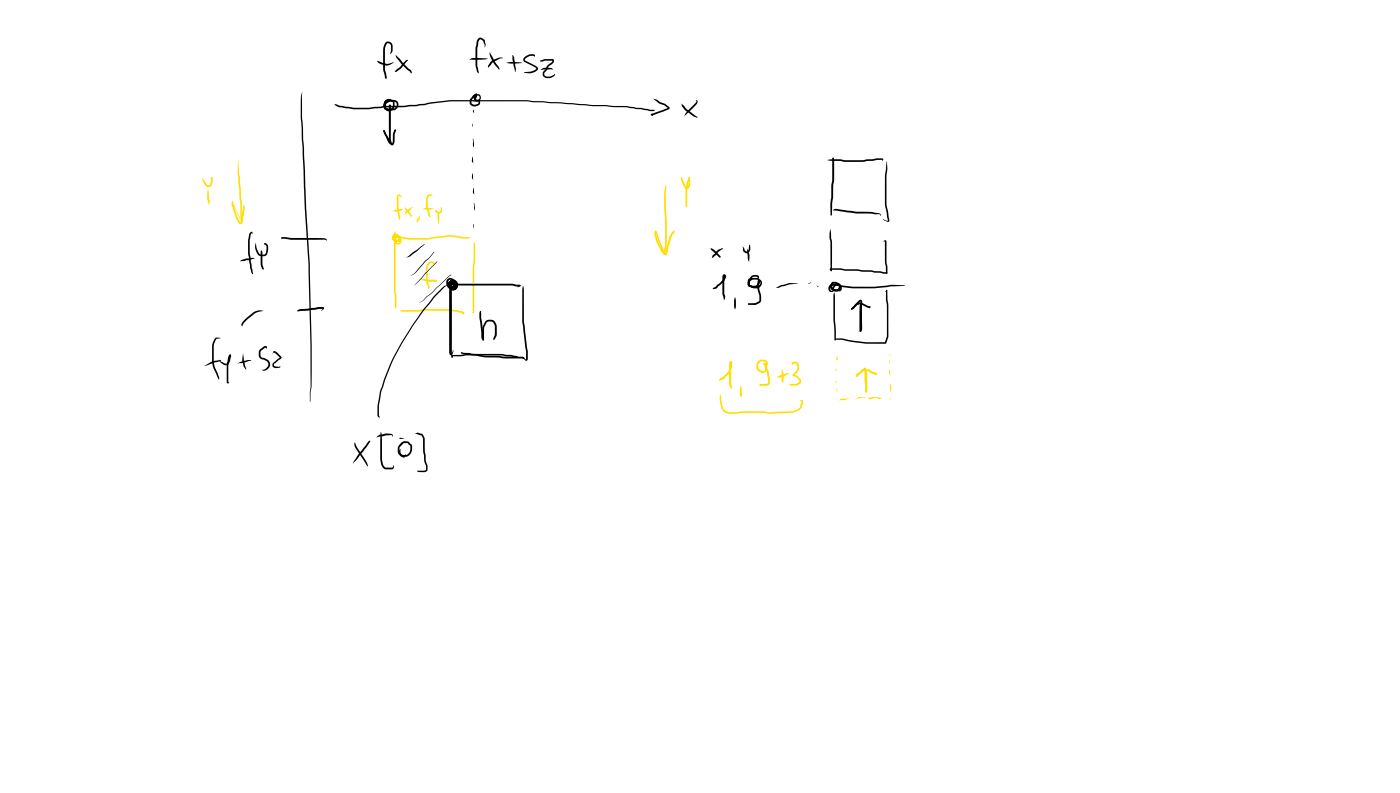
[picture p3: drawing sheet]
<svg xmlns="http://www.w3.org/2000/svg" width="337mm" height="190mm" viewBox="0 0 337 190" stroke-linecap="round" stroke-linejoin="round" font-family="sans-serif">
<g fill="#fd0">
<path d="M94.9 55.7l.2-.2v14.5l.2 1.1v1.8v.9l-.2 .2-.2-.2v-2.6l-.2-1.2v-13.7z"/>
<path d="M95 73.7l.3 .2-.1 .1-.2-.1z"/>
<path d="M95 73.7l.2 .2-.1 .1z"/>
<path d="M94.7 56.9l1.1-.2 2.6 .5h4.4l3.2-.5a9.9 9.9 0 0 1 4.4 0l.8 .3 1.6-.1 .1 .1-.4 .3h-1.3l-1-.2a9 9 0 0 0-4.2 0l-3.2 .5h-4.3z"/>
<path d="M114 58.3h.3l-.1 .1v1a13.8 13.8 0 0 1-.2 4.7v9.7v1.2l-.2 .2-.3-.2h.3h-.2v-10.9l.3-1.4z"/>
<path d="M96.3 74.7h.2z"/>
<path d="M96.4 74.6l4.2-.1 1.4-.2h5.8l2.4 .3a1.54 1.54 0 0 1 1.5 .6l-.2 .3h-.5v-.2l.4-.1-3.6-.6h-5.8l-1.4 .3h-3.7l-.5-.1-.1-.1z"/>
<path d="M103 63.1a.74 .74 0 0 1 .8-.4 .74 .74 0 0 1 .6 .8l-.6 .4 .2-.6h-.6l-.6 .9v3.3l.5 1.5-.3 .4-.6-1.8v-1.8v-1.7z"/>
<path d="M101.2 67.2l.8-.2 1.1 .2a2.37 2.37 0 0 1 1.9 .2l-.2 .3a8.2 8.2 0 0 1-3.6-.5z"/>
<path d="M104.7 67.3h.3v.3h-.5z"/>
<path d="M94.6 56.2l.3-.1a1.25 1.25 0 0 1 1.3 1v.3a.82 .82 0 0 1-.6 .6 .82 .82 0 0 1-.8-.2l-.3-.2a.67 .67 0 0 1-.2-.7 .67 .67 0 0 1 .5-.4 1.37 1.37 0 0 1 1.4 .6 1.37 1.37 0 0 1 0 1.5 .99 .99 0 0 1-1.1-.1 .99 .99 0 0 1-.4-1.1l.7-1-.3 1.6 .7 .3a.43 .43 0 0 0 .4-.3 .43 .43 0 0 0-.2-.4 .97 .97 0 0 0-1.2-.7l-.2 .4 .9 .3 .3-.4-.3-.5-.6-.2-.2 .8 .5 .3 .9 .1-.2-.6-1.3 .2 .5-.5 .8-.1a.76 .76 0 0 1 .6 .6 .76 .76 0 0 1-.3 .8h-1a1.03 1.03 0 0 1-1-.8 1.03 1.03 0 0 1 .4-1.1z"/>
<path d="M95.6 46.9l.5-.2 .5 .7-.1 .2-.5-.5-.2 .1v2.8l.4 2.4-.2 .4-.1-.1-.5-2.7v-2.7z"/>
<path d="M94.4 50.6l1.9-.4 .5 .2-1.1 .4z"/>
<path d="M97.2 49.7l1 .9 .7 1v.6l-1.4-1.7z"/>
<path d="M97.6 50.7l1.1-.8 .4-.2-.7 .9-1.2 1z"/>
<path d="M100.9 51.8l-.1 .8-.5 .8-.2-.1 .1-.5z"/>
<path d="M102.8 46.8l.8-.1 .4 .4h-.9l-.3 .8v1.7l.6 2.4-.1 .3-.4-.7-.5-2.1v-1.6z"/>
<path d="M101.8 50.1l1.1-.2 1.3 .2-2.5 .3z"/>
<path d="M104.5 50.4l.7 .4 .5 .1 .3-1.2 .3 .8a.91 .91 0 0 1-1 .8 .91 .91 0 0 1-.8-.9z"/>
<path d="M105.4 50.6l.2 1.4-.2 1.8-.2-1.8z"/>
<path d="M57.5 38.2a10.4 10.4 0 0 0 .2 4.4l.4 6.1v3.2l.3 1-.2 .5-.4-1.3v-3.4l-.5-5.5a11.8 11.8 0 0 1 .2-5z"/>
<path d="M55.7 48.4h.3l1.9 4.3 .4 .6-.1 .1-.5-.6z"/>
<path d="M55.7 48.4l.2-.1 .1 .2 1 3.5 .8 1.5 .7-4.1 .2-.1a2.53 2.53 0 0 1-.1 2l-.3 2.1a.52 .52 0 0 1-.6 .5 .52 .52 0 0 1-.5-.5l-.6-1.3-.9-2.7z"/>
<path d="M48.6 42.7l1.1 1.6 .4 .3 .4-.2 .3-1.6-.2 .2a.28 .28 0 0 1 .2-.5 .28 .28 0 0 1 .3 .4v.7l-.3 1.1a.92 .92 0 0 1-1.5-.2l-.5-1z"/>
<path d="M50 45.2l.2 2.7 .2 .5-.2 .8-.2-.9a4.6 4.6 0 0 1 0-3.1z"/>
<circle cx="104.9" cy="67.4" r=".19"/>
</g>
<g fill="#000">
<path d="M90.7 14.6l2.2 .7 1.7-.3-.6 .5-1.1 .3-1.8-.6zM92.5 18.4l.4 .3-.1 .2zM92.8 10.1a1.07 1.07 0 0 1 1.6 1l-.1 1.3-.6 .6 .3-.9-.2-1.5-.7-.2-.5 1.1-.1 5.1 .5 2.1-.2 .2-.7-2v-2.5v-2.8zM95.2 16.8l.9-.7 1.3-1.5 .5-.2 .2 .1-1.9 2.1-1.2 .7-.1-.1zM95.1 13.2l3 3.2a.99 .99 0 0 1 .8 1.3l-.4-.6a10.5 10.5 0 0 1-3.4-3.9zM112.9 14.4l.7-.5 3.5 .1v.1a7.8 7.8 0 0 1-3.5 .3zM115 9.3l.4-.3 .4 .1 .7 .5 .2 .8a.65 .65 0 0 1-.3 .9l.1-.5-.3-.9-.8-.4-.4 .5-.3 1.6v4.1l.4 1.6-.1 .3-.3-.4-.4-1.2v-3.3l.3-2.6zM118.1 14.7l.7-.4a3.1 3.1 0 0 1 2-.5l.1 .2-.8 .1-1.5 .8-1.1 1.2 .1 .2-.3-.2v-.3zM117.8 12.5l1.1 2.3 1.2 1.8-.1 .1-.4-.4a7 7 0 0 1-1.9-3.4zM121.7 15.1l1.3-.2 2.5 .2-2.5 .2zM123.1 13.2l.5 .7 .4 2.6-.1 .8-.7-2.9zM126.2 13.7a2.45 2.45 0 0 1 2.1-.7l.3 .2v.5l-.5-.3a2.4 2.4 0 0 0-1.9 .8l.1 .3 2.2 1.2a.75 .75 0 0 1 .7 1.1l-.5 .4-1 .4-1.7-.1 .1-.2 1.8-.2 1.1-.6-.5-.4-2.3-1.2a.65 .65 0 0 1-.3-1z"/>
<path d="M129.9 14.5l1.1-.3h1.9a.73 .73 0 0 1 .3 .8 .73 .73 0 0 1-.7 .5l-.6 .5-1 1.5-.1 .5 .7 .4h.7l.8-.3a.21 .21 0 0 1 .3-.3 .2 .2 0 0 1 0 .4l-.9 .5-.9 .1-.8-.3-.2-.5a1.27 1.27 0 0 1 .6-1.3 2.48 2.48 0 0 1 1.4-1.6l.4-.5h-1.9l-1.1 .3zM129.9 16.7l1-.4h1.7l.2 .4v.1l-.2-.2zM72.7 22.1l-.1 6.3 .5 7.1 .5 14.8 .7 10.9a648.7 648.7 0 0 1 .6 31.5l-.3 3.8v-3.1a564.7 564.7 0 0 0-.4-29.7l-.9-13.4-.6-14.8-.4-7.1v-4.9zM80.4 25.1l.3-.1 .9 .4 3.3 .5h3.7l3.7-.5h4.9l2.9-.2 8.1-1.2 18.4 .1 15.8 1.1 8 .3 3.8 .4 2.1 .5h1l.1 .1-.2 .2h-.9l-5.9-.9-8-.3-15.8-1.2-18.3 .1-8.1 1.1-3 .3h-4.8l-3.8 .5h-3.6l-2-.3-1.6-.3zM92.2 31.3a.88 .88 0 0 1 .6 .9l1.5 2.3 .2-2.4 .4-.9 .3 .1-.3 1-.2 2.2a.49 .49 0 0 1-.5 .4 .49 .49 0 0 1-.5-.4l-1.3-2.3zM92.8 23.9l.1 .3-.1 1.7 .7 .4a.95 .95 0 0 0 .9-.8v-.9l-.8-.4-.6 .2-.5 .9 .1 .4 .3 .3 1.7 .1a.96 .96 0 0 0 .6-1.5l-.4-.2h-.9l-.9 .4-.2 .5 .1 .5 .6 .4a.9 .9 0 0 1-1-.2 .9 .9 0 0 1-.1-1l.3-.5 .7-.4 1.3-.1a1.26 1.26 0 0 1 1.1 1.3 1.26 1.26 0 0 1-1.2 1.2h-1.2a1.16 1.16 0 0 1-1.2-.5 1.16 1.16 0 0 1 .1-1.3l.1-.3a1.15 1.15 0 0 1 1.6-.5 1.37 1.37 0 0 1 .6 2.2 1.26 1.26 0 0 1-1.2 .7 1.26 1.26 0 0 1-1.1-.9l.1-1.3zM93.6 25.2l.1-.1 .3 .3-.3 .5zM93.6 25.2h.3l.1 .2-.1 8 .2 .7a.38 .38 0 0 1-.2 .6 .38 .38 0 0 1-.5-.4l-1.3-2.9 .2-.2 .2 .2 .8 2.2 .6 .7-.4-.9zM95.1 31.1l.1 .2-.2 .2-.1-.2zM113.5 29.8l.1 .7zM113.7 33.4l.2 .9-.1 1.1zM113.5 37.7l.3 1.5-.4-.5z"/>
<path d="M113.9 26.4h.1l-.1 .5 .2 .1a.32 .32 0 0 1-.4-.2 .32 .32 0 0 1 .2-.4zM113.7 22.9a1.54 1.54 0 0 1 1.6-.2l.2 .3a.91 .91 0 0 1-.4 1.2 .91 .91 0 0 1-1.2-.3 .91 .91 0 0 1 .3-1.3l.3-.2 .2 .2-.3 1.5 .1 .3-.2-.1-.2-.6 .2-1 .3 .1-.3 .5v.4l.5 .3 .5-.3-.2-.7-1 .1-.7 1v.7l.6 .4 .8-.2 .2-.7-1.4-.1 1.5-.2 .3 .2-.1 .9a1.62 1.62 0 0 1-2.3 0l-.1-1.1zM157.1 23.7l.8 .2 .7 .6 1.3 .5 .9 .6a.38 .38 0 0 1 .2 .4 .38 .38 0 0 1-.4 .3l-3.4 1.3-.5-.1 .3 .2a.27 .27 0 0 1-.5 0 .27 .27 0 0 1 .2-.4l3.9-1.4-2.3-1.1zM163.8 24.9l1.3 1.3 2.4 1.8 .1 .3-1-.4-1.8-1.3-.8-1zM167.3 24a.61 .61 0 0 1 .5 .6 .61 .61 0 0 1-.5 .6l-2.8 2.7 .4-.8 2.3-2.4 .3-.4zM198.9 38.4a16.1 16.1 0 0 1 5.1 .1h3.4l3.4-.5h1.2a.27 .27 0 0 1 .3 .3 .27 .27 0 0 1-.3 .3l.1-.3-4.6 .6h-3.9zM200.2 37.9h.2l.1 .2-.2 .6zM200.2 37.9h.2l.1 .2v5.2l-.2 1.3-.3 7-.2 .2-.2-.1 .2-.1h-.1l-.1-2.8 .5-5.5zM213.1 38.7l.2 1.8-.2 1.7v6.9l.6 3.3a.48 .48 0 0 1 .2 .6 .48 .48 0 0 1-.5 .3l-1.1-.6 1.2 .3-.8-4.1v-6.7zM60.4 55.8l.1-.1 .2 .1-.2 .2zM60.1 55.9l.4-.2 .2 .1-.4 .5a13 13 0 0 0-.2 4.8l.7 4.6-.1 .2-.5-1.4-.3-2.3a16.4 16.4 0 0 1 0-5.9zM60.4 55.8l.2-.1 .2 .5z"/>
<path d="M61.5 58.3l.2 1.3a1.75 1.75 0 0 0 .9 1.5h1l.3-.3 .2-1.6-.4-.5h-.2a.32 .32 0 0 1 .2-.3 .32 .32 0 0 1 .4 .2l.4 .5-.1 1.1a1.39 1.39 0 0 1-.8 1.3 1.39 1.39 0 0 1-1.5-.2 3.2 3.2 0 0 1-.6-3zM67.6 57.1l.9-.1 1.5 .2h7.9a.5 .5 0 0 1 .5 .1 .5 .5 0 0 1 .1 .5l-.7-.2h-7.9l-2.3-.3zM67.6 57.1l.2 .3zM113.5 41.7l.3 1.5-.3-.5zM113.8 53.8v1zM113.9 48.8a.67 .67 0 0 1 .3 .9l-.1 .9zM113.8 45.2l.3 1.5-.4-.5zM170.9 59.7l.9 .4 1.4 1.5v.3h-.3l-1.9-1.9zM170.9 59.7h.2l-.2 .1zM178.6 59.2l.4 1 .6 .3 .4-.6 .1-1 .1-.1 .1 .1v1.4l-.4 .5h-.5a1.01 1.01 0 0 1-.8-1.3zM179.7 59.7l.1 .3a3.6 3.6 0 0 1 .3 2.5v.3l-.3-.7-.2-1.4zM199.6 55l.4 3.3v6.6l-.2 .3-.1-.2-.1-6.9a5.1 5.1 0 0 1 0-3.1z"/>
<path d="M200.4 50.4l.6-.2 4.8 .7h3.6l1.7 .3a.45 .45 0 0 1 .5 .1 .45 .45 0 0 1 0 .5v-.2l-.3-.1-5.5-.2-4.6-.7h-.9zM57.9 62.5l1.3-.4 1.5-.2 .5 .2-1.2 .4-2.3 .3zM62.7 60.2l.2 .1-.3 .1zM62.7 60.3l.2-.1 .1 .2 .1 1.1a4.2 4.2 0 0 0 .2 2.6v.2a.2 .2 0 0 1 .2 .3 .2 .2 0 0 1-.3 .1l-.3-.5a4.2 4.2 0 0 1-.2-2.7zM59.2 76.4l1.2-1a2.91 2.91 0 0 1 3-.7h-.1a4.4 4.4 0 0 0-2.6 1.1l-.8 .6a3.5 3.5 0 0 0-1.6 1.9l-.2 .1-.1-.4 .1-.3zM71.5 74.7l.1-.1 .1 .1zM71.6 74.5l.7-.2 5.4-.5a.54 .54 0 0 1 .1 .5 .54 .54 0 0 1-.5 .3l-.1-.1 .4-.5 .1 .2-3.7 .4-2.4 .2zM71.5 74.7h.3zM97.7 61.8l4.4-3.2-2.8 2.4a2.38 2.38 0 0 1-1.6 .8zM104.3 60.5l.1 .1-.8 1-1.4 1.3-2.2 2.6-1.4 .8 1.1-.8 2.3-2.7 1.1-.9zM102.3 65.6l2.8-2.8-5.5 5.8zM100.7 72.8l3.1-2.6 3.9-3.8 .8-.4-4.7 4.5-2 1.7z"/>
<path d="M105.7 69.7l1.2-1 .9-.1-.9 .3-2.3 2.3-2.5 3.2-2.9 4.1-4 6.8a45 45 0 0 0-3.7 9.5l-.4 2.5v2.6a.19 .19 0 0 1 .2 .3 .19 .19 0 0 1-.3 0l-.3-.5v-2.1l.7-3.8a54.8 54.8 0 0 1 3.5-8.7l2-3.5 4.2-6.4 3.1-4zM107.7 68.8h.3l-.3 .2zM108.2 72.8l.3 1.1h.1l-.1 .1-.3-.7zM108.3 68.1l.3 .1-.2 .7zM108.4 68.1l14.7 .1 1.9 .2 .1 .2-.2 .2h-.8l-1-.2h-13.7l-.8-.3-.2 .1zM108.4 68.4l.2 1.1v15.2l.2 .8-.1 .5-.4-1.3v-15.2zM108.3 68.1h.3l.1 .4-.2 1.4-.1 15.1 .5-.9a.96 .96 0 0 1-.5 1.2l-.4-.3v-1.1v-14zM107.5 67.1a1.14 1.14 0 0 1 1.8 .1 1.33 1.33 0 0 1 .8 1.5 1.33 1.33 0 0 1-1.4 1l-.5-.4a1.45 1.45 0 0 1 .5-1.6 .42 .42 0 0 1 .4 .2 .42 .42 0 0 1 0 .5v.2l-.4-.6 .1 1.3 .6-.1 .3-.6a1.38 1.38 0 0 0-1.6-1.4l-.4 .4a1.43 1.43 0 0 0 1.3 1.7l.4-.2 .2-.3-.2-.7-1.1-.2-.3 .5 .4 .4 .8 .1-.1-.6-.5-.4-.4 .3v-.5l.4-.2 .9 .6 .1 .8-.3 .3-.8 .1a.92 .92 0 0 1-.9-.7 .92 .92 0 0 1 .5-1.1h.9a1.17 1.17 0 0 1 .9 1.7 1.17 1.17 0 0 1-2 .1 1.69 1.69 0 0 1-.4-2.2zM108 67.7a.64 .64 0 0 1 1.1-.1l-.1 .2-.3-.2-.5 .3v.8l.4 .2 .7-.5 .1-.6-.4-.2-.5 .1-.3 .5v.8a.96 .96 0 0 0 1.5-.7l-1.1-.2-.4 .5h.6l.2-.3a.4 .4 0 0 1 .3 .5 .4 .4 0 0 1-.5 .2h-.5a.49 .49 0 0 1-.4-.2 .49 .49 0 0 1 0-.6l.5-.5h1a.63 .63 0 0 1 .6 .4 .63 .63 0 0 1-.2 .8 1.1 1.1 0 0 1-1.6 .5 1.1 1.1 0 0 1-.2-1.7 .97 .97 0 0 1 1.6-.2 .97 .97 0 0 1-.5 1.6 .82 .82 0 0 1-1.3-.5zM115.4 74.7l.2 .1 .6 6.3 .2 .4-.2 .3-.5-.7-.5-4.8v-1zM115.5 74.7l.2 .2zM124.5 68.8l.5-.4 .1 .1v.3l-.6 .2z"/>
<path d="M125.7 68.6l.2 1a61.3 61.3 0 0 0 .4 10.2l.6 4.6v1.9a.39 .39 0 0 1-.3 .4 .39 .39 0 0 1-.4-.2l-.4-.6 .7 .5v-2l-.5-3.3a45 45 0 0 1-.5-10.4zM172.3 60.3l1.1-.6h.4l-1.1 .8-1.2 1.3a.2 .2 0 0 1-.2 .2 .2 .2 0 0 1-.1-.3zM173.8 66a.51 .51 0 0 1 .7 .1 .51 .51 0 0 1-.1 .7 4.9 4.9 0 0 1-1.8 2 .98 .98 0 0 1-1.3 .5l.8-.4 .3-.5a4 4 0 0 0 1.7-1.9l.1-.2-.1 4.1 .2 .9-.2 .7-.4-1.6v-3.9zM176.7 71.4l.2 .9a2.3 2.3 0 0 1-.3 2l-.1-2zM179.9 72.9l.4 .2-.3 .1zM180.5 66.4l.6-.3h.8l.4 .1 .2 .3-.1 .3-.3 .2-.1-.5h-.9l-.9 .8v1.1l.7 .3a1.51 1.51 0 0 0 1.6-.1l.2-.3a.83 .83 0 0 0-.1-.9 .83 .83 0 0 0-.9-.2h-.7l-.5 .2-.3 .4v.6l.6 .2h.9l.6-.8v-.1l.2-.1v1.9l.5 1.6-.1 1.3-.3 .4-.9 .4h-1.8l.1-.3 1.5-.1 1-.5v-1.4a5.9 5.9 0 0 1-.4-3.3 .34 .34 0 0 1 .5-.1 .34 .34 0 0 1 .1 .5l-.4 .5a1.74 1.74 0 0 1-2.5 0 1.39 1.39 0 0 1 1.3-1.7 1.8 1.8 0 0 1 2 .8 1.54 1.54 0 0 1-.7 1.6 1.54 1.54 0 0 1-1.7-.1l-.7-.3-.3-.4 .1-1.2zM186.5 69.1l1.3-.6 2-.5 1.9 .1-2 .2-2.5 .8zM196.3 68.6l.4 .3zM199.6 64.5h2.4l1.3 .2 6.2 .2 3.6 .5 .2 .2-.2 .2-.7-.1-2.9-.4-9.7-.5-.4-.2zM199.4 64.6h.3l.3 .4-.2 .2zM200 68.4l1.4-.1a28.5 28.5 0 0 0 9.2 .5l3.7-.4 3.2 .2-6.6 .6a35 35 0 0 1-8.8-.3zM200.5 70.2l.2 .8v5.8l.2 2.8-.1 2.2-.2-2.2a45.6 45.6 0 0 1-.1-9.4z"/>
<path d="M199.9 67.8a1.73 1.73 0 0 1 2.2 .7v.4a1.03 1.03 0 0 1-1.2 1.1 .71 .71 0 0 1-.8-.4 .71 .71 0 0 1 .2-.9l.2-.2a.42 .42 0 0 1 .3-.3 .42 .42 0 0 1 .5 .2l.2 .2-.6-.1-.4 .7v.2l.4 .2 .5-.1 .3-1-.8-.4h-.6l-.1 .2a.81 .81 0 0 0-.1 .9 .81 .81 0 0 0 .9 .4l.9-.1v-.6l-.6-.3-1.3 .1-.4 .4v.5l.2 .2 .6 .2-.6 .2a1.05 1.05 0 0 1-.6-1.2 1.05 1.05 0 0 1 1-.8h1.1a.96 .96 0 0 1 1 .6 .96 .96 0 0 1-.5 1.2h-.8a1.26 1.26 0 0 1-1.3-.7 1.26 1.26 0 0 1 .2-1.5zM204.6 74.1l1.2-1.1 1-.4 2.3 .9 .2 .2-.2 .4-.1-.3 .1 .2-.5-.1-1.8-.9-.8 .3-1.2 1.1-.2-.1zM206 72.7l.5-.5a.43 .43 0 0 1 .5-.2 .43 .43 0 0 1 .3 .5v6.4l-.4 .8-.3-.2 .3-.7v-6.4l-1.7 1.8-.5 .2-.2-.2zM206.8 72.8h.3l-.1 .1 .1 6.6-.3 .2-.2-.2a26.9 26.9 0 0 1 .2-6.7zM212.4 57.9l.5-.2 .2 .3 .1 5.4a3.1 3.1 0 0 1-.1 2.4l-.1-.2v-1.5l-.3-1.1 .1-5zM213 69.7l.3 .1-.4 .4zM49.1 87.8l.4-.1a4.8 4.8 0 0 1 3.7-1.1l-3.5 1.2zM52.8 86.4l.2 .4 1.1 .5h.4l.4-.7 .3-1.2h.2l-.5 2.4-.1 4 .3 .1a.31 .31 0 0 1-.3 .2 .31 .31 0 0 1-.3-.3v-4l.5-2.3a.36 .36 0 0 1 .4-.4 .36 .36 0 0 1 .1 .7l-.2 .7a1.08 1.08 0 0 1-1.2 1.2l-1.2-.7zM51.7 81.3l.4-.2 1 .1-1.1 .3-.6 1.6v4.1l.3 1 1 2.4-.1 .6-1.3-2.8-.3-1.4v-4zM57.3 87.3l1.4-.6 1-.2 .7 .1-2.1 .6zM58.4 85l.3 1.8 .5 2-.7-1a4.3 4.3 0 0 1-.1-2.8zM62.5 83.9l.7-.5a.46 .46 0 0 1 .7-.3 .46 .46 0 0 1 .1 .7l-.1-.3-1.2 .9-.1 1.1 .4 .4a2.5 2.5 0 0 1 1.8 1.1 1.47 1.47 0 0 1-.3 1.5 1.47 1.47 0 0 1-1.4 .4v-.1h.1a1.51 1.51 0 0 0 1.3-1 .95 .95 0 0 0-.6-1.2l-1.1-.3-.5-.5-.1-1.2z"/>
<path d="M65.8 84.4l.3 .2-.7 .4zM65.7 84.5a.74 .74 0 0 1 1.1 .3l.8 .9 .1 .3-1.2 1a.72 .72 0 0 0-.6 .9l1.3 .2 .2-.1-.2 .3-1 .1a.81 .81 0 0 1-.8-.7 .81 .81 0 0 1 .7-.9l1.2-.9zM108.5 85.4l.2-.1 .1 .1-.1 .6zM108.7 85.3h2l1.5-.3h8.3l2.6 .3 1.1 .2 .4 .3-.2 .2-3.9-.6h-8.3l-2.3 .2h-1.2l-.2-.2zM110.8 84.7l2 .1 3.9 .6 8.9 .3 .5 .3-.2 .2-.2-.1h-4.2l-1.4-.2h-3.4l-3.9-.7-1.3-.1-.6-.2zM110.8 84.7l.1 .1zM110.8 84.7h.2zM116.7 77.1a1.63 1.63 0 0 1 2.3 .2l.4 .9v2.1l-.5 1.2-.2 .1-.2-.1 .5-1.2-.1-2.2-.5-.7-1-.2-.4 .3-.6 1.2v2.9l-.2 .2-.3-.2 .1-2.9zM124.2 85.7l.4 .1-.2 .2zM125.6 86.1l.3-.2 .2 .2-.2 .1zM200.6 81.5l.2-.2 .1 .2-.1 .3zM200.8 81.3h1.7l5.7 .9 4.5 .1 .5-1.5v-7.5l-.2-1.4v-2.1l.1-.2 .2 .2 .3 3.5v7.4l-.6 1.8-4.9 .1-5.8-1a2.1 2.1 0 0 1-1.7-.1z"/>
<path d="M88.6 106l.3-.1 .2 .1-1.7 2.4-2.6 3 1.4-2.3zM85.3 106.2l.5 1.2 .8 1.2a7.3 7.3 0 0 1 1.8 3.3l-.1 .1-2.9-4.4-.2-.8zM90.4 105l.7-.5 .5-.1a4.5 4.5 0 0 1 2.6-.1l.2 .1a.19 .19 0 0 1 .1 .2 .19 .19 0 0 1-.2 .2l-.2-.3-1.4 .1zM91.4 103.9h.2l.2 .5v5.9l.3 1.4 .6 .6h1.6l.3-.5a.62 .62 0 0 1-.4 1h-1.3a1.36 1.36 0 0 1-1.3-1.4l-.2-1.1zM96 105.3l.5-.1 .6 .2zM96 105.3l.1-.1 .2 .1-.2 .1zM96.1 108.1l.2-.2v.8l.3 .6 .6 .3 .3-.5-.1 .7a1.12 1.12 0 0 1-1.3-.4 1.12 1.12 0 0 1 0-1.3zM96.4 106.4l.7-.3h1.1l.8 .7 .1 .8a1.87 1.87 0 0 1-2.2 2.1 1.47 1.47 0 0 1-1.3-1.1 1.94 1.94 0 0 1 1.1-2.3l.4-.2 .8 .1-.8 .2-1 1v1.3a1.24 1.24 0 0 0 1.2 .6l.6-.1a1.64 1.64 0 0 0 .8-1.6l-.1-.5-.7-.6h-1l-.9 .6zM99.8 104.1a1.61 1.61 0 0 1 2.3 1.7l.2 3.3a6 6 0 0 0 .5 2.9v1l-.3 .2-.5 .2h-1.3a.2 .2 0 0 1-.4 0 .2 .2 0 0 1 .2-.3l1.8-.1 .1-.1v-.9a5.7 5.7 0 0 1-.5-2.8l-.3-4-.3-.6z"/>
</g>
<g fill="#000">
<path d="M194.2 68.1h.3z" fill-rule="evenodd"/>
<path d="M194.4 68.1l.6-.2z" fill-rule="evenodd"/>
</g>
<g fill="#fd0">
<path d="M201.2 85.7v-.1a.6 .6 0 0 1 0 1l-.2-.1z"/>
<path d="M201 88.5v.6z"/>
<path d="M201 91.3l.1 .6-.1 .1-.1-.1z"/>
<path d="M201 93.4l.3 .3v.3z"/>
<path d="M201.7 96.2l.6-.4 1.8-.1-.9 .4z"/>
<path d="M205.7 95.9l.7-.6 1.7 .2-1.6 .1z"/>
<path d="M208.4 95.5l2.6-.1 .9 .3-.5 .2-.6-.3-1 .1a.82 .82 0 0 1-1.1 0z"/>
<path d="M214 92.3l.2 .6-.1 1.4z"/>
<path d="M213.8 88.9h.1l.2 1.5-.4-.6z"/>
<path d="M213.8 86.6l.2 .4-.2 .3z"/>
<path d="M213.8 85l.3 .5-.2-.2z"/>
<path d="M175.5 86.8l.2-.1a.59 .59 0 0 1 .3 .8 4.1 4.1 0 0 1-2 3.5l-.9 .3 .1 .2-.3-.2 .3-.4a5.1 5.1 0 0 0 2.3-2.6v-1.3l.3 .1v5.1l.1 .5a.28 .28 0 0 1 0 .5 .28 .28 0 0 1-.4-.2l-.2-.8v-4.8z"/>
<path d="M175.7 92.9l.2 .2-.1 .1-.2-.1z"/>
<path d="M178.1 92.7l.2 1.7a.72 .72 0 0 1-.2 1 .72 .72 0 0 1-.3-1z"/>
<path d="M182.3 86.7a1.54 1.54 0 0 1 2.2 .3v.6l-.4 .3-.2-.1 .3-.4-.1-.3-.5-.3-.8 .1a1.36 1.36 0 0 0-.5 1.5l.3 .4 1 .4 .4-.5-.2-1.4 .3 .2 .7 1.8 .3 1.6v1.2l-.5 .5-1.7 .1 .1-.1-.3 .2-.2-.1 .3-.5h1.5l.3-.2-.2-2.5-.6-1.8a.37 .37 0 0 1-.2-.4 .37 .37 0 0 1 .4-.3 .37 .37 0 0 1 .3 .5l.1 1a1 1 0 0 1-.5 1 1 1 0 0 1-1.1-.1l-.4-.2a1.68 1.68 0 0 1-.1-2.5z"/>
<path d="M160.1 44l.2 14.5-.2 1.8a.43 .43 0 0 1-.4 .7l-2.3-5.4 .3-.2 .2 .3 .6 1.8 1.4 3.2h-.2l.2-2.2-.2-11.5z"/>
<path d="M157.5 55.4l.3 .1-.2 .3-.2-.1z"/>
<path d="M157.4 55.5h.4v1l.5 1.7 1.6 2.7 1.2-4.4 .7-1h.3l.1 .3-.8 1.2-1 3.9a.49 .49 0 0 1-.4 .4 .49 .49 0 0 1-.5-.3l-1.7-2.8-.4-1.7z"/>
<path d="M163.7 42.7l.3 .1-.2 .4z"/>
<path d="M163.7 42.8l.1-.2 .2 .1 1.1 2.3 .4-.6 .1-1.8 .3 .1v.6a1.99 1.99 0 0 1-.5 2.1h-.5l-.3-.3-.7-1.3z"/>
<path d="M165.5 42.6h.3l.1 .2-.4 1-.3 1.5v4.3l-.2 .2-.2-.2v-4.1l.3-1.7z"/>
<path d="M187.9 88.7l.5 1.1-.1 1.8-.2 .4-.2-.4z"/>
<path d="M186.7 90.6l2.6-1h.4l-1.4 .9-1.1 .2z"/>
<path d="M190.3 87.2l.4 .1-.2 .5z"/>
<path d="M190.4 87.1a1.08 1.08 0 0 1 1.4 0 1.08 1.08 0 0 1 .3 1.3 2.32 2.32 0 0 1-1.5 1.8l-.1-.2a2.26 2.26 0 0 0 1.2-1.9l-.3-.8-.9 .2-.2-.2z"/>
<path d="M190.6 90l.9 .2 .9 .8 .2 .9-.3 .3-.8 .4h-1.6l-.2-.2 .2-.1 1.4-.1 .8-.3v-.6l-.9-.8a.51 .51 0 0 1-.6-.5z"/>
<path d="M173.2 94.8l.4 2.3a2.22 2.22 0 0 0 .9 1.7l1 .2 3.1-.2h5l1.5 .2 5.5-.2 1.2-.5 .6-.5 .3-1.5-.4-.2 .5-.1 .2 .3v.8l-.3 .9-.7 .6-1.4 .6-5 .2-2-.2h-5.2l-1.7 .2-1.8-.1a2.07 2.07 0 0 1-1.7-2.2l-.2-1.1z"/>
<path d="M208 88.2l.5 1.8v4.1l-.3 .2-.2-.2-.1-5.2z"/>
<path d="M206.2 89.7l1.1-1 .6-.4 .3 .1v2.9l.2 1.4a1.6 1.6 0 0 1-.2 1.6l-.2-.2-.2-2.7v-2.8l.3 .1-2 1.7h-.3l.1-.3z"/>
<path d="M205.8 90.1h.2l.1 .3-.2 .1z"/>
<path d="M206 89.8l1.4-1 1.4-.1 1 .6 .7 .2 .2 .2-.1 .2v-.1a.22 .22 0 0 1 .3 .1 .22 .22 0 0 1-.1 .3 .22 .22 0 0 1-.3-.1l-1-.4-.7-.5h-1.4l-1.4 1.3-.2-.2z"/>
<circle cx="165.7" cy="42.8" r=".2"/>
</g>
<g fill="#fd0">
<path d="M213.9 96v.2z" fill-rule="evenodd"/>
<path d="M214 95.7v.4z" fill-rule="evenodd"/>
</g>
</svg>
